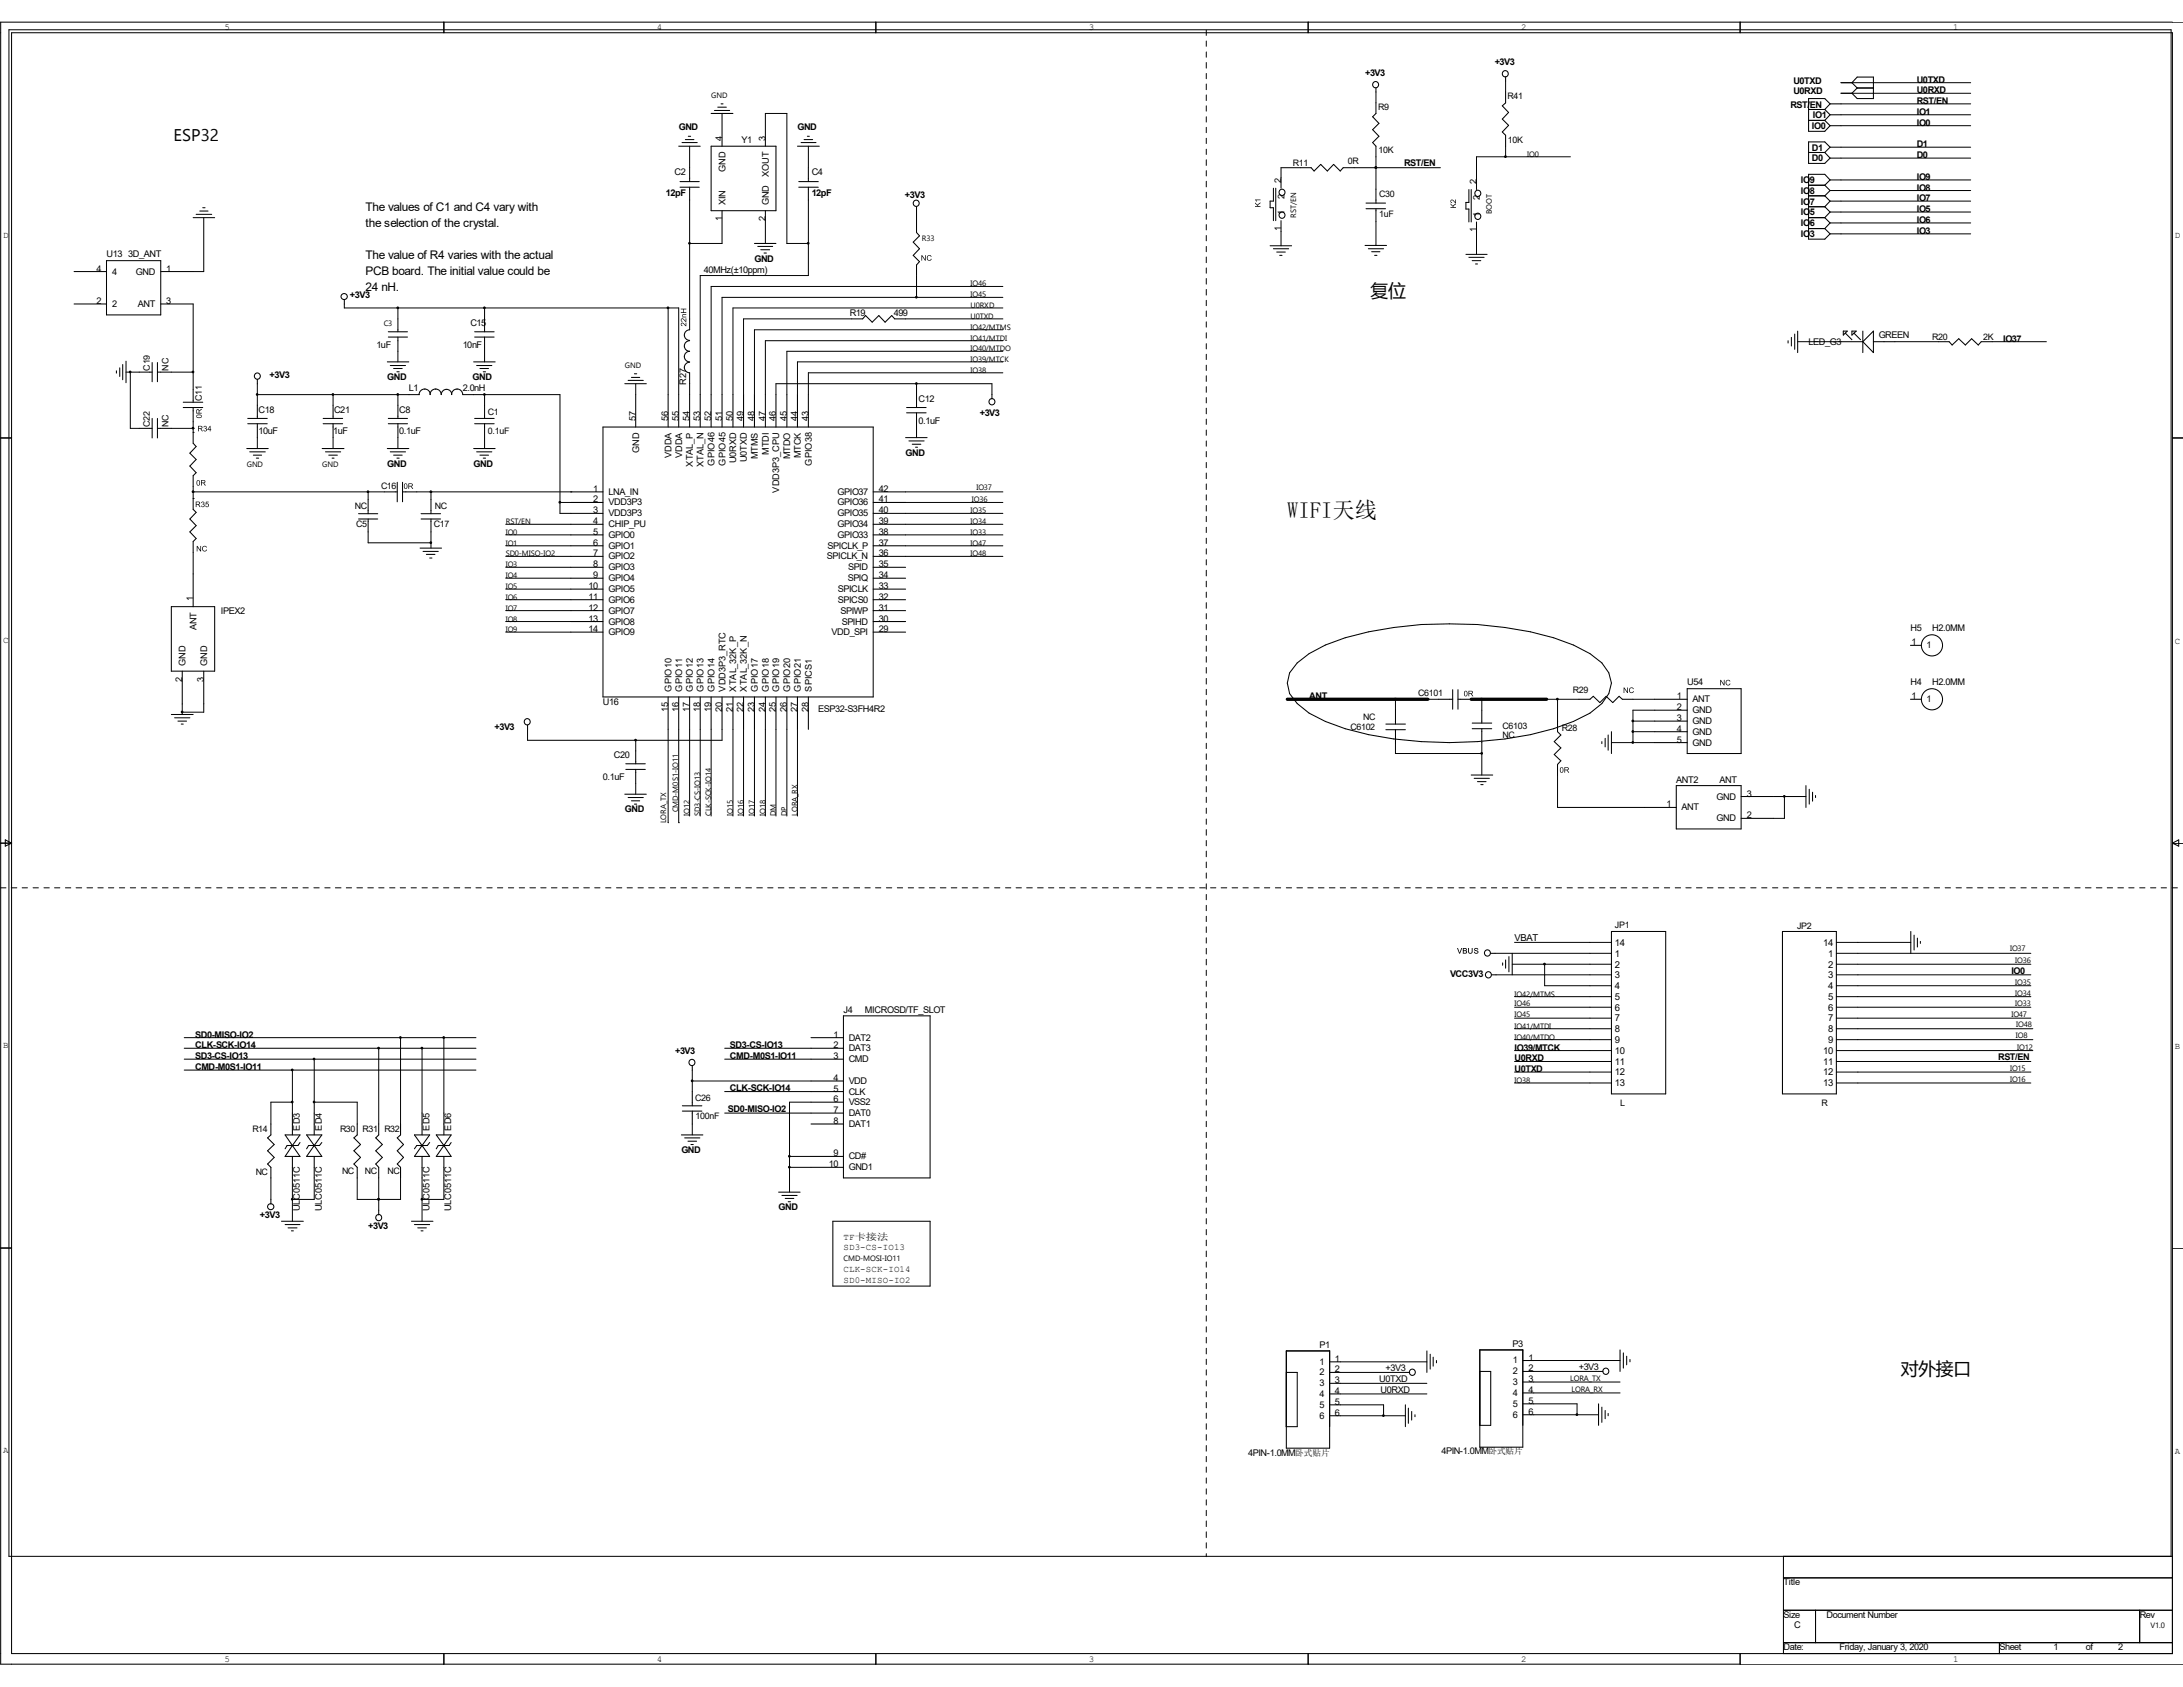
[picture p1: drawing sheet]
<svg xmlns="http://www.w3.org/2000/svg" width="279mm" height="216mm" viewBox="0 0 279 216" stroke-linecap="round" stroke-linejoin="round" font-family="sans-serif">
<defs><g id="words">
<text font-size="2.9" x="164.8" y="66.3">WIFI天线</text>
<g font-size="2.3">
<text x="175.4" y="38.1">复位</text>
<text x="243.3" y="175.9">对外接口</text>
</g>
<text font-size="2.2" x="22.2" y="18">ESP32</text>
<g font-size="1.5">
<text x="46.8" y="27">The values of C1 and C4 vary with</text>
<text x="46.8" y="29">the selection of the crystal.</text>
<text x="46.8" y="33.1">The value of R4 varies with the actual</text>
<text x="46.8" y="35.2">PCB board. The initial value could be</text>
<text x="46.8" y="37.2">24 nH.</text>
</g>
<g font-size="1.2">
<text x="28.7" y="3.9">5</text>
<text x="84.1" y="3.9">4</text>
<text x="139.4" y="3.9">3</text>
<text x="194.7" y="3.9">2</text>
<text x="250" y="3.9">1</text>
<text x="174.7" y="9.7">+3V3</text>
<text x="191.3" y="8.3">+3V3</text>
<text x="229.5" y="10.7">U0TXD</text>
<text x="245.3" y="10.6">U0TXD</text>
<text x="245.3" y="11.9">U0RXD</text>
<text x="86.9" y="16.6">GND</text>
<text x="92.4" y="18" transform="rotate(-90 92.4 18)">4</text>
<text x="98" y="18" transform="rotate(-90 98 18)">3</text>
<text x="102.1" y="16.6">GND</text>
<text x="229.2" y="13.8">RST/EN</text>
<text x="229.5" y="12.1">U0RXD</text>
<text x="231.9" y="16.5">IO0</text>
<text x="232" y="15.1">IO1</text>
<text x="245.3" y="13.3">RST/EN</text>
<text x="245.3" y="14.7">IO1</text>
<text x="245.3" y="16.1">IO0</text>
<text x="86.3" y="22.4">C2</text>
<text x="92.8" y="22" transform="rotate(-90 92.8 22)">GND</text>
<text x="94.9" y="18.2">Y1</text>
<text x="98.4" y="22.7" transform="rotate(-90 98.4 22.7)">XOUT</text>
<text x="103.9" y="22.4">C4</text>
<text x="164" y="23.4" transform="rotate(-90 164 23.4)">2</text>
<text x="179.7" y="21.2">RST/EN</text>
<text x="189" y="23.5" transform="rotate(-90 189 23.5)">2</text>
<text x="230.5" y="23.4">IO9</text>
<text x="231.9" y="19.3">D1</text>
<text x="231.9" y="20.7">D0</text>
<text x="245.3" y="20.2">D0</text>
<text x="245.3" y="18.8">D1</text>
<text x="245.3" y="23">IO9</text>
<text x="85.2" y="25.1">12pF</text>
<text x="92.4" y="28.3" transform="rotate(-90 92.4 28.3)">1</text>
<text x="92.8" y="26.3" transform="rotate(-90 92.8 26.3)">XIN</text>
<text x="98" y="28.3" transform="rotate(-90 98 28.3)">2</text>
<text x="98.4" y="26.3" transform="rotate(-90 98.4 26.3)">GND</text>
<text x="103.9" y="25.1">12pF</text>
<text x="115.8" y="25.4">+3V3</text>
<text x="164" y="29.6" transform="rotate(-90 164 29.6)">1</text>
<text x="164.4" y="27.6" transform="rotate(-90 164.4 27.6)">1</text>
<text x="164.4" y="25.4" transform="rotate(-90 164.4 25.4)">2</text>
<text x="189" y="29.7" transform="rotate(-90 189 29.7)">1</text>
<text x="189.4" y="27.7" transform="rotate(-90 189.4 27.7)">1</text>
<text x="189.4" y="25.6" transform="rotate(-90 189.4 25.6)">2</text>
<text x="230.5" y="24.8">IO8</text>
<text x="230.5" y="26.2">IO7</text>
<text x="230.5" y="27.6">IO5</text>
<text x="230.5" y="29">IO6</text>
<text x="245.3" y="24.4">IO8</text>
<text x="245.3" y="25.7">IO7</text>
<text x="245.3" y="27.1">IO5</text>
<text x="245.3" y="29.9">IO3</text>
<text x="245.3" y="28.5">IO6</text>
<text x=".4" y="30.4">D</text>
<text x="12.4" y="34.8">4</text>
<text x="13.6" y="32.9">U13 3D_ANT</text>
<text x="14.4" y="35.1">4</text>
<text x="17.4" y="35.1">GND</text>
<text x="21.3" y="34.8">1</text>
<text x="90.1" y="34.9">40MHz(±10ppm)</text>
<text x="96.6" y="33.5">GND</text>
<text x="230.5" y="30.3">IO3</text>
<text x="278.3" y="30.5">D</text>
<text x="12.4" y="38.9">2</text>
<text x="14.4" y="39.3">2</text>
<text x="17.7" y="39.3">ANT</text>
<text x="21.3" y="38.9">3</text>
<text x="44.8" y="38.1">+3V3</text>
<text x="60.2" y="41.8">C15</text>
<text x="108.8" y="40.4">R19</text>
<text x="114.4" y="40.4">499</text>
<text x="48.2" y="44.5">1uF</text>
<text x="59.2" y="44.5">10nF</text>
<text x="231.5" y="44.2">LED_G3</text>
<text x="240.5" y="43.3">GREEN</text>
<text x="256.4" y="43.7">IO37</text>
<text x="33.1" y="52.8">C18</text>
<text x="34.5" y="48.4">+3V3</text>
<text x="42.8" y="52.8">C21</text>
<text x="49.6" y="48.7">GND</text>
<text x="51.1" y="52.8">C8</text>
<text x="52.3" y="50.1">L1</text>
<text x="59.2" y="50.1">2.0nH</text>
<text x="60.5" y="48.7">GND</text>
<text x="81.4" y="53.9" transform="rotate(-90 81.4 53.9)">57</text>
<text x="85.5" y="53.9" transform="rotate(-90 85.5 53.9)">56</text>
<text x="86.9" y="53.9" transform="rotate(-90 86.9 53.9)">55</text>
<text x="87.8" y="49.2" transform="rotate(-90 87.8 49.2)">R27</text>
<text x="88.3" y="53.9" transform="rotate(-90 88.3 53.9)">54</text>
<text x="89.6" y="53.9" transform="rotate(-90 89.6 53.9)">53</text>
<text x="91" y="53.9" transform="rotate(-90 91 53.9)">52</text>
<text x="92.4" y="53.9" transform="rotate(-90 92.4 53.9)">51</text>
<text x="93.8" y="53.9" transform="rotate(-90 93.8 53.9)">50</text>
<text x="95.2" y="53.9" transform="rotate(-90 95.2 53.9)">49</text>
<text x="96.6" y="53.9" transform="rotate(-90 96.6 53.9)">48</text>
<text x="98" y="53.9" transform="rotate(-90 98 53.9)">47</text>
<text x="99.3" y="53.9" transform="rotate(-90 99.3 53.9)">46</text>
<text x="100.7" y="53.9" transform="rotate(-90 100.7 53.9)">45</text>
<text x="102.1" y="53.9" transform="rotate(-90 102.1 53.9)">44</text>
<text x="103.5" y="53.9" transform="rotate(-90 103.5 53.9)">43</text>
<text x="117.6" y="51.5">C12</text>
<text x="125.4" y="53.3">+3V3</text>
<text x="33.1" y="55.6">10uF</text>
<text x="42.6" y="55.6">1uF</text>
<text x="49.6" y="59.7">GND</text>
<text x="51.1" y="55.6">0.1uF</text>
<text x="60.6" y="59.7">GND</text>
<text x="81.8" y="58" transform="rotate(-90 81.8 58)">GND</text>
<text x="85.9" y="58.6" transform="rotate(-90 85.9 58.6)">VDDA</text>
<text x="87.3" y="58.6" transform="rotate(-90 87.3 58.6)">VDDA</text>
<text x="88.7" y="59.7" transform="rotate(-90 88.7 59.7)">XTAL_P</text>
<text x="90" y="59.8" transform="rotate(-90 90 59.8)">XTAL_N</text>
<text x="91.4" y="59.6" transform="rotate(-90 91.4 59.6)">GPIO46</text>
<text x="92.8" y="59.6" transform="rotate(-90 92.8 59.6)">GPIO45</text>
<text x="94.2" y="59.3" transform="rotate(-90 94.2 59.3)">U0RXD</text>
<text x="95.6" y="59.2" transform="rotate(-90 95.6 59.2)">U0TXD</text>
<text x="97" y="58.8" transform="rotate(-90 97 58.8)">MTMS</text>
<text x="98.4" y="58.2" transform="rotate(-90 98.4 58.2)">MTDI</text>
<text x="101.1" y="58.8" transform="rotate(-90 101.1 58.8)">MTDO</text>
<text x="102.5" y="58.7" transform="rotate(-90 102.5 58.7)">MTCK</text>
<text x="103.9" y="59.6" transform="rotate(-90 103.9 59.6)">GPIO38</text>
<text x="115.9" y="58.4">GND</text>
<text x="117.6" y="54.2">0.1uF</text>
<text x="75.9" y="62.9">1</text>
<text x="75.9" y="64.3">2</text>
<text x="75.9" y="65.7">3</text>
<text x="77.9" y="63.3">LNA_IN</text>
<text x="77.9" y="64.7">VDD3P3</text>
<text x="99.7" y="63" transform="rotate(-90 99.7 63)">VDD3P3_CPU</text>
<text x="107.2" y="64.7">GPIO36</text>
<text x="107.2" y="63.3">GPIO37</text>
<text x="112.5" y="65.7">40</text>
<text x="112.5" y="64.3">41</text>
<text x="112.5" y="62.9">42</text>
<text x="75.9" y="68.5">5</text>
<text x="75.9" y="69.8">6</text>
<text x="75.9" y="71.2">7</text>
<text x="75.9" y="67.1">4</text>
<text x="77.9" y="66.1">VDD3P3</text>
<text x="77.9" y="68.8">GPIO0</text>
<text x="77.9" y="70.2">GPIO1</text>
<text x="77.9" y="71.6">GPIO2</text>
<text x="77.9" y="67.5">CHIP_PU</text>
<text x="105.8" y="71.6">SPICLK_N</text>
<text x="105.9" y="70.2">SPICLK_P</text>
<text x="107.2" y="68.8">GPIO33</text>
<text x="107.2" y="67.5">GPIO34</text>
<text x="107.2" y="66.1">GPIO35</text>
<text x="112.5" y="71.2">36</text>
<text x="112.5" y="69.8">37</text>
<text x="112.5" y="68.5">38</text>
<text x="112.5" y="67.1">39</text>
<text x="24.7" y="76.9" transform="rotate(-90 24.7 76.9)">1</text>
<text x="75.3" y="75.4">10</text>
<text x="75.3" y="76.8">11</text>
<text x="75.9" y="72.6">8</text>
<text x="75.9" y="74">9</text>
<text x="77.9" y="73">GPIO3</text>
<text x="77.9" y="74.4">GPIO4</text>
<text x="77.9" y="75.8">GPIO5</text>
<text x="77.9" y="77.1">GPIO6</text>
<text x="107.2" y="77.1">SPICS0</text>
<text x="107.2" y="75.8">SPICLK</text>
<text x="108.5" y="74.4">SPIQ</text>
<text x="108.5" y="73">SPID</text>
<text x="112.5" y="76.8">32</text>
<text x="112.5" y="74">34</text>
<text x="112.5" y="72.6">35</text>
<text x="112.5" y="75.4">33</text>
<text x=".4" y="82.3">C</text>
<text x="25.1" y="80.7" transform="rotate(-90 25.1 80.7)">ANT</text>
<text x="28.3" y="78.6">IPEX2</text>
<text x="75.3" y="78.1">12</text>
<text x="75.3" y="79.5">13</text>
<text x="75.3" y="80.9">14</text>
<text x="77.9" y="78.5">GPIO7</text>
<text x="77.9" y="79.9">GPIO8</text>
<text x="77.9" y="81.3">GPIO9</text>
<text x="106.4" y="81.3">VDD_SPI</text>
<text x="107.6" y="78.5">SPIWP</text>
<text x="107.7" y="79.9">SPIHD</text>
<text x="112.5" y="80.9">29</text>
<text x="112.5" y="78.1">31</text>
<text x="112.5" y="79.5">30</text>
<text x="244.5" y="80.8">H5</text>
<text x="244.6" y="82.6">1</text>
<text x="246.6" y="83">1</text>
<text x="247.3" y="80.8">H2.0MM</text>
<text x="278.3" y="82.4">C</text>
<text x="23.3" y="87.3" transform="rotate(-90 23.3 87.3)">2</text>
<text x="23.7" y="85.2" transform="rotate(-90 23.7 85.2)">GND</text>
<text x="26.1" y="87.3" transform="rotate(-90 26.1 87.3)">3</text>
<text x="26.5" y="85.2" transform="rotate(-90 26.5 85.2)">GND</text>
<text x="85.9" y="88.5" transform="rotate(-90 85.9 88.5)">GPIO10</text>
<text x="87.3" y="88.5" transform="rotate(-90 87.3 88.5)">GPIO11</text>
<text x="88.7" y="88.5" transform="rotate(-90 88.7 88.5)">GPIO12</text>
<text x="90" y="88.5" transform="rotate(-90 90 88.5)">GPIO13</text>
<text x="91.4" y="88.5" transform="rotate(-90 91.4 88.5)">GPIO14</text>
<text x="92.8" y="88.5" transform="rotate(-90 92.8 88.5)">VDD3P3_RTC</text>
<text x="94.2" y="88.5" transform="rotate(-90 94.2 88.5)">XTAL_32K_P</text>
<text x="95.6" y="88.5" transform="rotate(-90 95.6 88.5)">XTAL_32K_N</text>
<text x="97" y="88.5" transform="rotate(-90 97 88.5)">GPIO17</text>
<text x="98.4" y="88.5" transform="rotate(-90 98.4 88.5)">GPIO18</text>
<text x="99.7" y="88.5" transform="rotate(-90 99.7 88.5)">GPIO19</text>
<text x="101.1" y="88.5" transform="rotate(-90 101.1 88.5)">GPIO20</text>
<text x="102.5" y="88.5" transform="rotate(-90 102.5 88.5)">GPIO21</text>
<text x="103.9" y="88.5" transform="rotate(-90 103.9 88.5)">SPICS1</text>
<text x="167.6" y="89.5">ANT</text>
<text x="214.6" y="89.5">1</text>
<text x="215.9" y="87.7">U54</text>
<text x="216.6" y="89.9">ANT</text>
<text x="244.5" y="87.7">H4</text>
<text x="244.6" y="89.5">1</text>
<text x="246.6" y="89.9">1</text>
<text x="247.3" y="87.7">H2.0MM</text>
<text x="63.3" y="93.4">+3V3</text>
<text x="77.2" y="90.2">U16</text>
<text x="85.5" y="91.1" transform="rotate(-90 85.5 91.1)">15</text>
<text x="86.9" y="91.1" transform="rotate(-90 86.9 91.1)">16</text>
<text x="88.3" y="91.1" transform="rotate(-90 88.3 91.1)">17</text>
<text x="89.6" y="91.1" transform="rotate(-90 89.6 91.1)">18</text>
<text x="91" y="91.1" transform="rotate(-90 91 91.1)">19</text>
<text x="92.4" y="91.1" transform="rotate(-90 92.4 91.1)">20</text>
<text x="93.8" y="91.1" transform="rotate(-90 93.8 91.1)">21</text>
<text x="95.2" y="91.1" transform="rotate(-90 95.2 91.1)">22</text>
<text x="96.6" y="91.1" transform="rotate(-90 96.6 91.1)">23</text>
<text x="98" y="91.1" transform="rotate(-90 98 91.1)">24</text>
<text x="99.3" y="91.1" transform="rotate(-90 99.3 91.1)">25</text>
<text x="100.7" y="91.1" transform="rotate(-90 100.7 91.1)">26</text>
<text x="102.1" y="91.1" transform="rotate(-90 102.1 91.1)">27</text>
<text x="103.5" y="91.1" transform="rotate(-90 103.5 91.1)">28</text>
<text x="104.7" y="91.1">ESP32-S3FH4R2</text>
<text x="214.6" y="90.9">2</text>
<text x="214.6" y="92.3">3</text>
<text x="214.6" y="93.6">4</text>
<text x="214.6" y="95">5</text>
<text x="216.6" y="91.3">GND</text>
<text x="216.6" y="92.7">GND</text>
<text x="216.6" y="94">GND</text>
<text x="216.6" y="95.4">GND</text>
<text x="77.2" y="99.9">0.1uF</text>
<text x="78.6" y="97.1">C20</text>
<text x="214.5" y="100.2">ANT2</text>
<text x="220.1" y="100.2">ANT</text>
<text x="223.6" y="101.9">3</text>
<text x="80" y="104">GND</text>
<text x="213.3" y="103.3">1</text>
<text x="215.2" y="103.7">ANT</text>
<text x="219.7" y="105.1">GND</text>
<text x="219.7" y="102.3">GND</text>
<text x="223.6" y="104.7">2</text>
<text x="185.6" y="125">VCC3V3</text>
<text x="193.8" y="120.5">VBAT</text>
<text x="206.7" y="122.4">1</text>
<text x="206.7" y="123.8">2</text>
<text x="206.7" y="125.2">3</text>
<text x="206.7" y="121">14</text>
<text x="233.3" y="121">14</text>
<text x="234" y="122.4">1</text>
<text x="234" y="123.8">2</text>
<text x="234" y="125.2">3</text>
<text x="257.4" y="124.6">IO0</text>
<text x="107.9" y="129.6">J4</text>
<text x="110.7" y="129.6">MICROSD/TF_SLOT</text>
<text x="206.7" y="126.6">4</text>
<text x="206.7" y="128">5</text>
<text x="206.7" y="129.3">6</text>
<text x="206.7" y="130.7">7</text>
<text x="234" y="126.6">4</text>
<text x="234" y="128">5</text>
<text x="234" y="129.3">6</text>
<text x="234" y="130.7">7</text>
<text x=".4" y="134.1">B</text>
<text x="25" y="135.6">SD3-CS-IO13</text>
<text x="25" y="132.8">SD0-MISO-IO2</text>
<text x="25" y="134.2">CLK-SCK-IO14</text>
<text x="25" y="136.9">CMD-M0S1-IO11</text>
<text x="86.4" y="134.8">+3V3</text>
<text x="93.4" y="134.2">SD3-CS-IO13</text>
<text x="93.4" y="135.6">CMD-M0S1-IO11</text>
<text x="106.7" y="134.2">2</text>
<text x="106.7" y="135.6">3</text>
<text x="106.7" y="132.8">1</text>
<text x="108.6" y="134.5">DAT3</text>
<text x="108.6" y="135.9">CMD</text>
<text x="108.6" y="133.2">DAT2</text>
<text x="193.8" y="135.8">U0RXD</text>
<text x="193.8" y="134.5">IO39/MTCK</text>
<text x="193.8" y="137.2">U0TXD</text>
<text x="206.7" y="132.1">8</text>
<text x="206.7" y="134.9">10</text>
<text x="206.7" y="133.5">9</text>
<text x="206.7" y="136.3">11</text>
<text x="206.7" y="137.6">12</text>
<text x="233.3" y="134.9">10</text>
<text x="233.3" y="136.3">11</text>
<text x="233.3" y="137.6">12</text>
<text x="234" y="132.1">8</text>
<text x="234" y="133.5">9</text>
<text x="255.7" y="135.7">RST/EN</text>
<text x="278.3" y="134.2">B</text>
<text x="93.2" y="142.3">SD0-MISO-IO2</text>
<text x="93.4" y="139.6">CLK-SCK-IO14</text>
<text x="106.7" y="138.3">4</text>
<text x="106.7" y="139.7">5</text>
<text x="106.7" y="141.1">6</text>
<text x="106.7" y="142.5">7</text>
<text x="106.7" y="143.8">8</text>
<text x="108.6" y="138.7">VDD</text>
<text x="108.6" y="140.1">CLK</text>
<text x="108.6" y="141.4">VSS2</text>
<text x="108.6" y="142.8">DAT0</text>
<text x="206.7" y="139">13</text>
<text x="233.3" y="139">13</text>
<text x="38.4" y="144.7" transform="rotate(-90 38.4 144.7)">ED3</text>
<text x="41.2" y="144.7" transform="rotate(-90 41.2 144.7)">ED4</text>
<text x="55" y="144.7" transform="rotate(-90 55 144.7)">ED5</text>
<text x="57.7" y="144.7" transform="rotate(-90 57.7 144.7)">ED6</text>
<text x="87.2" y="147.6">GND</text>
<text x="106.1" y="149.4">10</text>
<text x="106.7" y="148">9</text>
<text x="108.6" y="144.2">DAT1</text>
<text x="108.6" y="148.4">CD#</text>
<text x="108.6" y="149.8">GND1</text>
<text x="33.3" y="155.9">+3V3</text>
<text x="38.4" y="155" transform="rotate(-90 38.4 155)">ULC0511C</text>
<text x="41.2" y="155" transform="rotate(-90 41.2 155)">ULC0511C</text>
<text x="55" y="155" transform="rotate(-90 55 155)">ULC0511C</text>
<text x="57.7" y="155" transform="rotate(-90 57.7 155)">ULC0511C</text>
<text x="99.7" y="154.9">GND</text>
<text x="47.1" y="157.3">+3V3</text>
<text x="107.9" y="158.7">TF卡接法</text>
<text x="107.9" y="160">SD3-CS-IO13</text>
<text x="107.9" y="162.8">CLK-SCK-IO14</text>
<text x="107.9" y="164.2">SD0-MISO-IO2</text>
<text x="168.9" y="172.5">P1</text>
<text x="193.6" y="172.3">P3</text>
<text x="168.9" y="174.7">1</text>
<text x="168.9" y="176">2</text>
<text x="168.9" y="177.4">3</text>
<text x="168.9" y="178.8">4</text>
<text x="170.9" y="174.3">1</text>
<text x="170.9" y="175.6">2</text>
<text x="170.9" y="177">3</text>
<text x="170.9" y="178.4">4</text>
<text x="170.9" y="179.8">5</text>
<text x="176.5" y="176.9">U0TXD</text>
<text x="176.7" y="178.3">U0RXD</text>
<text x="177.3" y="175.5">+3V3</text>
<text x="193.6" y="174.5">1</text>
<text x="193.6" y="175.9">2</text>
<text x="193.6" y="177.2">3</text>
<text x="193.6" y="178.6">4</text>
<text x="195.6" y="174.1">1</text>
<text x="195.6" y="175.5">2</text>
<text x="195.6" y="176.9">3</text>
<text x="195.6" y="178.3">4</text>
<text x="195.6" y="179.7">5</text>
<text x="202.1" y="175.3">+3V3</text>
<text x=".4" y="185.9">A</text>
<text x="168.9" y="180.2">5</text>
<text x="168.9" y="181.6">6</text>
<text x="170.9" y="181.2">6</text>
<text x="193.6" y="180">5</text>
<text x="193.6" y="181.4">6</text>
<text x="195.6" y="181.1">6</text>
<text x="159.8" y="186.3">4PIN-1.0MM卧式贴片</text>
<text x="184.5" y="186.1">4PIN-1.0MM卧式贴片</text>
<text x="278.3" y="186.1">A</text>
<text x="228.3" y="202.9">Title</text>
<text x="228.3" y="207.1">Size</text>
<text x="229.6" y="208.4">C</text>
<text x="233.8" y="207.1">Document Number</text>
<text x="273.9" y="207.1">Rev</text>
<text x="28.7" y="212.6">5</text>
<text x="84.1" y="212.6">4</text>
<text x="139.4" y="212.6">3</text>
<text x="194.7" y="212.6">2</text>
<text x="228.3" y="211.2">Date:</text>
<text x="235.4" y="211.2">Friday, January 3, 2020</text>
<text x="250" y="212.6">1</text>
<text x="255.9" y="211.2">Sheet</text>
<text x="262.8" y="211.2">1</text>
<text x="267" y="211.2">of</text>
<text x="271.1" y="211.2">2</text>
</g>
<g font-size="1.1">
<text x="176.4" y="14.1">R9</text>
<text x="193" y="12.7">R41</text>
<text x="165.5" y="21.2">R11</text>
<text x="172.5" y="21">0R</text>
<text x="176.4" y="19.6">10K</text>
<text x="193" y="18.2">10K</text>
<text x="176.5" y="25.3">C30</text>
<text x="176.5" y="27.8">1uF</text>
<text x="19.2" y="47.5" transform="rotate(-90 19.2 47.5)">C19</text>
<text x="21.5" y="47.5" transform="rotate(-90 21.5 47.5)">NC</text>
<text x="247.3" y="43.5">R20</text>
<text x="253.8" y="43.5">2K</text>
<text x="25.8" y="51.4" transform="rotate(-90 25.8 51.4)">C11</text>
<text x="62.4" y="53.1">C1</text>
<text x="19.2" y="54.7" transform="rotate(-90 19.2 54.7)">C22</text>
<text x="21.5" y="54.7" transform="rotate(-90 21.5 54.7)">NC</text>
<text x="62.4" y="55.5">0.1uF</text>
<text x="45.4" y="65.1">NC</text>
<text x="48.8" y="62.6">C16</text>
<text x="55.7" y="65.1">NC</text>
<text x="45.6" y="67.5">C5</text>
<text x="55.5" y="67.5">C17</text>
<text x="181.5" y="89.1">C6101</text>
<text x="201.3" y="88.7">R29</text>
<text x="172.8" y="93.4">C6102</text>
<text x="174.5" y="92.2">NC</text>
<text x="192.3" y="93.3">C6103</text>
<text x="192.3" y="94.5">NC</text>
<text x="199.9" y="93.5">R28</text>
<text x="206.7" y="118.7">JP1</text>
<text x="230" y="118.8">JP2</text>
<text x="89" y="140.9">C26</text>
<text x="89" y="143.2">100nF</text>
<text x="207.3" y="141.5">L</text>
<text x="233.1" y="141.5">R</text>
<text x="32.3" y="144.9">R14</text>
<text x="43.5" y="144.9">R30</text>
<text x="46.4" y="144.9">R31</text>
<text x="49.2" y="144.9">R32</text>
<text x="32.7" y="150.4">NC</text>
<text x="43.8" y="150.3">NC</text>
<text x="46.7" y="150.3">NC</text>
<text x="49.6" y="150.3">NC</text>
</g>
<g font-size="1">
<text x="91" y="12.5">GND</text>
<text x="195.5" y="20.1">IO0</text>
<text x="165.9" y="27.9" transform="rotate(-90 165.9 27.9)">RST/EN</text>
<text x="190.9" y="27.4" transform="rotate(-90 190.9 27.4)">BOOT</text>
<text x="118" y="30.9">R33</text>
<text x="49.1" y="41.8">C3</text>
<text x="124.2" y="36.7">IO46</text>
<text x="124.2" y="38.1">IO45</text>
<text x="124.2" y="39.4">U0RXD</text>
<text x="124.2" y="40.8">U0TXD</text>
<text x="80" y="47">GND</text>
<text x="124.2" y="43.6">IO41/MTDI</text>
<text x="124.2" y="45">IO40/MTDO</text>
<text x="124.2" y="46.3">IO39/MTCK</text>
<text x="124.2" y="47.7">IO38</text>
<text x="124.2" y="42.2">IO42/MTMS</text>
<text x="31.6" y="59.7">GND</text>
<text x="41.2" y="59.7">GND</text>
<text x="124.2" y="65.7">IO35</text>
<text x="124.4" y="64.2">IO36</text>
<text x="125" y="62.7">IO37</text>
<text x="64.7" y="67.1">RST/EN</text>
<text x="64.7" y="71.2">SD0-MISO-IO2</text>
<text x="64.7" y="69.8">IO1</text>
<text x="64.7" y="68.5">IO0</text>
<text x="124.2" y="69.8">IO47</text>
<text x="124.2" y="67.1">IO34</text>
<text x="124.2" y="68.5">IO33</text>
<text x="124.2" y="71.2">IO48</text>
<text x="64.7" y="76.8">IO6</text>
<text x="64.7" y="75.4">IO5</text>
<text x="64.7" y="74">IO4</text>
<text x="64.7" y="72.6">IO3</text>
<text x="64.7" y="80.9">IO9</text>
<text x="64.7" y="79.5">IO8</text>
<text x="64.7" y="78.1">IO7</text>
<text x="85.3" y="105.4" transform="rotate(-90 85.3 105.4)">LORA_TX</text>
<text x="86.8" y="104" transform="rotate(-90 86.8 104)">CMD-M0S1-IO11</text>
<text x="88.3" y="104.4" transform="rotate(-90 88.3 104.4)">IO12</text>
<text x="89.6" y="104.4" transform="rotate(-90 89.6 104.4)">SD3-CS-IO13</text>
<text x="91" y="104.4" transform="rotate(-90 91 104.4)">CLK-SCK-IO14</text>
<text x="93.8" y="104.4" transform="rotate(-90 93.8 104.4)">IO15</text>
<text x="95.2" y="104.4" transform="rotate(-90 95.2 104.4)">IO16</text>
<text x="96.6" y="104.4" transform="rotate(-90 96.6 104.4)">IO17</text>
<text x="98" y="104.4" transform="rotate(-90 98 104.4)">IO18</text>
<text x="99.3" y="104.4" transform="rotate(-90 99.3 104.4)">DM</text>
<text x="100.7" y="104.4" transform="rotate(-90 100.7 104.4)">DP</text>
<text x="102.1" y="104.4" transform="rotate(-90 102.1 104.4)">LORA_RX</text>
<text x="257.3" y="121.7">IO37</text>
<text x="257.9" y="123.2">IO36</text>
<text x="193.8" y="128.8">IO46</text>
<text x="193.8" y="130.1">IO45</text>
<text x="193.8" y="131.7">IO41/MTDI</text>
<text x="193.8" y="127.6">IO42/MTMS</text>
<text x="257.4" y="130.1">IO47</text>
<text x="257.9" y="128.8">IO33</text>
<text x="257.9" y="127.4">IO34</text>
<text x="257.9" y="126">IO35</text>
<text x="258.1" y="131.4">IO48</text>
<text x="193.8" y="133.1">IO40/MTDO</text>
<text x="257.3" y="137.1">IO15</text>
<text x="258" y="132.8">IO8</text>
<text x="258.2" y="134.3">IO12</text>
<text x="193.8" y="138.6">IO38</text>
<text x="257.3" y="138.5">IO16</text>
<text x="107.9" y="161.4">CMD-MOSI-IO11</text>
<text x="201" y="176.7">LORA_TX</text>
<text x="201.1" y="178.1">LORA_RX</text>
<text x="275.3" y="208.4">V1.0</text>
</g>
</g></defs>
<g fill="none" stroke="#000" stroke-width=".13">
<path d="M1.5 4.2h276.5v207.4h-276.5zM56.8 2.8v1.4M86.9 18.7h2.7M87.3 18.2h1.9M87.7 17.9h1.1M88.1 17.4h.3M88.3 18.7v4.5M91 18.7h8.3v8.3h-8.3zM91 14.5h2.8M91.4 14.1h2M91.9 13.7h1.1M92.3 13.3h.2"/>
<path d="M92.4 14.5h.1M92.4 14.5v4.2M98 18.7v-4.2h2.7v16.7h2.8M102.1 18.7h2.8M102.5 18.2h1.9M102.9 17.9h1.1M103.3 17.4h.3M103.5 18.7v4.5M112.1 2.8v1.4M154.4 3.9v.6M154.4 5.2v.7M154.4 6.6v.7"/>
<path d="M154.4 8v.7M154.4 9.4v.7M154.4 10.8v.7M154.4 12.1v.8M154.4 13.5v.7M154.4 14.9v.7M154.4 16.3v.7M154.4 17.7v.7M154.4 19.1v.7M167.4 2.8v1.4M176.1 11.2v3.3l-.4 .4 .8 .9-.8 .8 .8 .8-.8 .8 .4 .5v7.3M192.7 9.8v3.4l-.4 .3 .8 .9-.8 .8 .8 .8-.8 .9 .4 .4v2.8"/>
<path d="M222.7 2.8v1.4M231.5 19.5h2.1M231.5 15.4h2.1M231.5 14h2.1M233.6 19.5l.6 .7M233.6 15.4l.6 .7M233.6 14l.6 .7M234.2 13.3l-.6-.7h-2.1v4.2h2.1l.6-.7M234.2 18.8l-.6-.6h-2.1v2.7h2.1l.6-.7M234.2 18.8h18M234.2 18.8l-.6 .7M234.2 16.1h18"/>
<path d="M234.2 14.7h18M234.2 14.7l-.6 .7M234.2 13.3h18M234.2 13.3l-.6 .7M235.6 10.6h16.6M235.6 11.9h16.6M237.7 9.9h2.1v2.7h-2.1l-.7-.7 .7-.6-.7-.7zM237.7 11.3h2.1M279.4 2.8h-279.3v210.2h279.3M9.5 38.9h4.1M9.5 34.8h4.1M13.6 33.4h7v6.9h-7z"/>
<path d="M20.6 38.9h4.1v12.6M24.7 27.9h2.8M25.1 27.4h2M25.6 27h1M26 26.6h.2M26.1 27.9v6.9h-5.5M44.1 38.4v1h42.8v15.3M50.9 39.4v3.1M62 39.4v3.1M85.5 39.4v15.3M87 23.2h2.5M87 24h2.5"/>
<path d="M88.3 24v18.2a.68 .68 0 0 0-.7 .7 .68 .68 0 0 0 .7 .7M92.4 27v4.2h-4.1M96.6 31.2h2.7M97 31.5h1.9M97.4 32h1.1M97.8 32.4h.3M98 31.2h.1M98 27v4.2M102.2 23.2h2.5M102.2 24h2.5M103.5 24v11.3h-13.9v19.4M117.3 26.5v3.3l.4 .4-.8 .8 .8 .8-.8 .9 .8 .8-.4 .4v4.2"/>
<path d="M128.4 36.7h-37.4v18M128.4 39.4h-34.6v15.3M128.4 38.1h-36v16.6M154.4 20.4v.8M154.4 21.8v.7M154.4 23.2v.7M154.4 24.6v.7M154.4 26v.7M154.4 27.4v.7M154.4 28.7v.7M154.4 30.1v.7M154.4 31.5v.7"/>
<path d="M154.4 32.9v.7M154.4 34.3v.7M154.4 35.6v.8M154.4 37v.8M154.4 38.4v.7M154.4 39.8v.7M162.6 31.5h2.7M163 24.1v1.6h-.4v.9h.4v1.6M163 31.8h1.9M163.3 24.1v4.1M163.4 32.3h1.1M163.8 32.7h.3"/>
<path d="M164 28.2v3.3M174.7 31.4h2.8M174.8 26h2.5M174.8 26.7h2.5M175.1 31.8h2M175.6 32.2h1M175.9 32.7h.3M176.1 21.5h.1M176.1 26.7v4.7M184.4 21.5h-12.5l-.4 .4-.8-.9-.8 .9-.9-.9-.8 .9-.4-.4h-3.8v2.6M187.6 32.6h2.7M188 24.3v1.6h-.4v.9h.4v1.6"/>
<path d="M188 32.9h1.9M188.3 24.3v4.1M188.4 33.4h1.1M188.8 33.8h.3M189 28.4v4.2M201 20.1h-12v4.2M231.5 27.9h2.1M231.5 25.1h2.1M231.5 23.7h2.1M231.5 26.5h2.1M231.5 29.3h2.1M233.6 23.7l.6 .7"/>
<path d="M233.6 25.1l.6 .6M233.6 26.5l.6 .6M233.6 27.9l.6 .6M233.6 29.3l.6 .6M234.2 25.7h18M234.2 24.4h18M234.2 24.4l-.6 .7M234.2 23l-.6-.7h-2.1v8.3h2.1l.6-.7M234.2 25.7l-.6 .8M234.2 27.1h18M234.2 27.1l-.6 .8M234.2 28.5h18"/>
<path d="M234.2 28.5l-.6 .8M234.2 29.9h18M234.2 20.2h18M234.2 23h18M234.2 23l-.6 .7M.1 56h1.4M14.9 47.5v.3M15.3 47.1v1.1M15.7 46.7v1.9M16.1 47.6h3.4M16.1 46.2v2.8M16.7 47.6v7.2h2.8"/>
<path d="M19.5 46.4v2.5M19.5 53.6v2.4M20.2 47.6h4.5M20.2 46.4v2.5M20.2 53.6v2.4M20.2 54.8h4.5M23.5 52.2h2.5M23.5 51.5h2.5M24.7 54.8h.1M24.7 55.3h.1M24.7 52.2v4.5l.4 .4-.8 .9 .8 .8-.8 .8 .8 .9-.4 .4v4.3l.4 .4-.8 .8 .8 .9-.8 .8 .8 .8-.4 .4v8.3M31.6 57.4h2.7"/>
<path d="M31.7 54.2h2.5M31.7 53.6h2.5M32 57.8h2M32.4 58.3h1.1M32.8 58.6h.3M32.9 50.5h20.8M32.9 48.6v5M32.9 54.2v3.2M41.2 57.4h2.8M41.4 54.2h2.5M41.4 53.6h2.5M41.7 57.8h1.9"/>
<path d="M42.1 58.3h1.1M42.5 58.6h.3M42.6 50.5v3.1M42.6 54.2v3.2M49.6 46.3h2.7M49.6 57.4h2.7M49.7 54.2h2.5M49.7 53.6h2.5M49.7 43.1h2.5M49.7 42.5h2.5M50 46.8h1.9M50 57.8h1.9"/>
<path d="M50.4 47.2h1.1M50.4 58.3h1.1M50.8 47.6h.3M50.8 58.6h.3M50.9 43.1v3.2M50.9 50.5v3.1M50.9 54.2v3.2M54.4 49.8a.72 .72 0 0 1 .7 .7M54.4 49.8a.63 .63 0 0 0-.8 .7M55.8 49.8a.72 .72 0 0 1 .7 .7 .68 .68 0 0 1 .6-.7 .68 .68 0 0 1 .7 .7M55.8 49.8a.63 .63 0 0 0-.8 .7M58.5 49.8a.61 .61 0 0 0-.7 .7"/>
<path d="M58.5 49.8a.72 .72 0 0 1 .7 .7h12.5v15.2h5.5M60.6 46.3h2.8M60.6 57.4h2.8M60.7 54.2h2.5M60.7 53.6h2.5M60.7 43.1h2.5M60.7 42.5h2.5M61 46.8h1.9M61 57.8h1.9M61.4 47.2h1.1M61.4 58.3h1.1M61.8 47.6h.3"/>
<path d="M61.8 58.6h.3M62 43.1v3.2M62 50.5v3.1M62 54.2v3.2M77.2 54.7h34.6v34.5h-34.6zM80 49.1h2.7M80.4 48.7h1.9M80.8 48.3h1.1M81.2 47.8h.3M81.4 49.1v5.6M88.3 43.6a.68 .68 0 0 0-.7 .7 .68 .68 0 0 0 .7 .7 .68 .68 0 0 0-.7 .6 .68 .68 0 0 0 .7 .7M88.3 46.4a.68 .68 0 0 0-.7 .6 .68 .68 0 0 0 .7 .7v7"/>
<path d="M115.9 56h2.8M116 52.8h2.5M116 52.2h2.5M116.3 56.4h2M116.8 56.9h1.1M117.2 57.2h.2M117.3 49.1v3.1M117.3 52.8v3.2M127 51.1v-2h-27.7v5.6M128.4 47.7h-24.9v7M128.4 40.8h-13.9l-.4-.4-.8 .8-.8-.8-.9 .8-.8-.8-.4 .4h-15.2v13.9M128.4 42.2h-31.8v12.5"/>
<path d="M128.4 43.6h-30.4v11.1M128.4 45h-27.7v9.7M128.4 46.3h-26.3v8.4M154.4 41.2v.7M154.4 42.6v.7M154.4 44v.7M154.4 45.3v.7M154.4 46.7v.7M154.4 48.1v.7M154.4 49.5v.7M154.4 50.9v.7M154.4 52.2v.8"/>
<path d="M154.4 53.6v.7M154.4 55v.7M154.4 56.4v.7M154.4 57.8v.7M154.4 59.2v.7M228.9 43.6v.3M229.3 43.2v1.1M229.7 42.8v1.9M230.1 43.7h8.3M230.1 42.4v2.7M235.9 42.4h.5l-.5 .5zM236.2 42.6l.8 .9"/>
<path d="M237 42.4h.6l-.6 .5zM237.3 42.6l.8 .9M238.4 43.7l1.4-1.3v2.7zM238.4 42.4v2.7M239.8 43.7h9.7l.4 .5 .8-.9 .8 .9 .8-.9 .9 .9 .4-.5h8.3M278 56h1.4M21.9 77.6h5.6v8.3h-5.6zM24.7 62.9h.1M24.7 63.8h.1M24.7 62.9h26.1M45.9 65.7h2.4M45.9 66.4h2.4"/>
<path d="M47.1 62.9v2.8M47.1 66.4v3.1h8.1M50.8 61.7v2.5M51.5 62.9h25.7M51.5 61.7v2.5M53.8 70.1h2.7M53.9 65.7h2.5M53.9 66.4h2.5M54.1 70.6h2M54.6 71h1.1M55 71.4h.3M55.2 62.9h.1"/>
<path d="M55.2 62.9v2.8M55.2 66.4v3.7M64.7 68.5h12.5M64.7 69.8h12.5M64.7 71.2h12.5M64.7 72.6h12.5M64.7 74h12.5M64.7 75.4h12.5M64.7 76.8h12.5M64.7 78.1h12.5M64.7 67.1h12.5M64.7 79.5h12.5"/>
<path d="M71.7 64.3h5.5M73.1 62.9h.1M111.8 62.9h16.6M111.8 64.3h16.6M111.8 65.7h16.6M111.8 68.5h16.6M111.8 69.8h16.6M111.8 71.2h16.6M111.8 72.6h4.1M111.8 74h4.1M111.8 75.4h4.1M111.8 76.8h4.1"/>
<path d="M111.8 78.1h4.1M111.8 67.1h16.6M111.8 79.5h4.1M154.4 60.5v.8M154.4 61.9v.8M154.4 63.3v.7M154.4 64.7v.7M154.4 66.1v.7M154.4 67.5v.7M154.4 68.9v.7M154.4 70.2v.7M154.4 71.6v.7"/>
<path d="M154.4 73v.7M154.4 74.4v.7M154.4 75.8v.7M154.4 77.1v.8M154.4 78.5v.7M154.4 79.9v.7M21.9 91.4h2.8M22.4 91.9h1.9M22.8 92.3h1.1M23.2 92.7h.3M23.3 85.9v5.5M26.1 85.9v5.2h-2.8"/>
<path d="M64.7 80.9h12.5M80.1 98.5h2.5M80.1 97.7h2.5M81.4 94.7v3M81.4 98.5v3.1M85.5 89.2l.1 16.1M86.9 89.2v16.1h.1M88.3 89.2v15.2M89.6 89.2v15.2M91 89.2v15.2M92.4 89.2v5.5h-24.9v-1.9M93.8 89.2v15.2"/>
<path d="M95.2 89.2v15.2M96.6 89.2v15.2M98 89.2v15.2M99.3 89.2v15.2M100.7 89.2v15.2M102.1 89.2v15.2M103.5 89.2v4.1M111.8 80.9h4.1M154.4 81.3v.7M154.4 82.7v.7M154.4 84v.8M154.4 85.4v.7"/>
<path d="M154.4 86.8v.7M154.4 88.2v.7M154.4 89.6v.7M154.4 91v.7M154.4 92.4v.6M154.4 93.8v.6M154.4 95.1v.7M154.4 96.5v.7M154.4 97.9v.7M154.4 99.3v.6M164.8 89.5h21.1M166 84.8l1.6-1.1a27.6 27.6 0 0 1 10.8-3.4 49.7 49.7 0 0 1 20.4 1.3l2.6 .9 2.1 1.2 1.5 1.1a3.4 3.4 0 0 1 0 5.2l-1.5 1.3a29.2 29.2 0 0 1-10.9 3.3 51.7 51.7 0 0 1-20.4-1.3l-2.6-1-2-1-1.6-1.3-.9-1.2-.3-1.4 .3-1.3z"/>
<path d="M177.4 92.7h2.5M177.4 93.4h2.5M178.6 89.5v3.2M178.6 93.4v3h11.1M185.9 88.3v2.5M186.6 89.5h16.9l.4-.4 .9 .8 .8-.8 .8 .8 .8-.8 .4 .4h8.3M186.6 88.3v2.5M188.3 99.2h2.8M188.4 93.3h2.5M188.4 92.5h2.5M188.7 99.6h1.9M189.7 89.5v3"/>
<path d="M189.7 93.3v5.9M199.3 89.5v4.1l.5 .5-.9 .8 .9 .8-.9 .9 .9 .8-.5 .4v5.5h15.2M205 94.9v.3M205.4 94.5v1.1M205.8 94.1v1.9M206.2 93.6v2.8M206.2 95h9.7M209 92.3h6.9M209 93.6h6.9M215.9 88.1h6.9v8.3h-6.9zM215.9 90.9h-6.9v4.1M244.5 89.5h1.4"/>
<path d="M244.5 82.6h1.4M.1 107.9h1.4M.1 113.6h.7M.7 107.5l.8 .4-.8 .4zM1.4 113.6h.8M2.8 113.6h.7M4.2 113.6h.7M5.6 113.6h.7M7 113.6h.7M8.4 113.6h.7M9.7 113.6h.8M11.1 113.6h.8"/>
<path d="M12.5 113.6h.7M13.9 113.6h.7M15.3 113.6h.7M16.7 113.6h.7M18.1 113.6h.7M19.4 113.6h.7M20.8 113.6h.7M22.2 113.6h.7M23.6 113.6h.7M25 113.6h.7M26.3 113.6h.7M27.7 113.6h.7"/>
<path d="M29.1 113.6h.7M30.5 113.6h.7M31.9 113.6h.7M33.2 113.6h.8M34.6 113.6h.7M36 113.6h.7M37.4 113.6h.7M38.8 113.6h.7M40.2 113.6h.7M41.6 113.6h.6M42.9 113.6h.7M44.3 113.6h.7"/>
<path d="M45.7 113.6h.7M47.1 113.6h.7M48.5 113.6h.6M49.9 113.6h.6M51.2 113.6h.7M52.6 113.6h.7M54 113.6h.7M55.4 113.6h.7M56.8 113.6h.6M58.1 113.6h.7M59.5 113.6h.7M60.9 113.6h.7"/>
<path d="M62.3 113.6h.7M63.7 113.6h.6M65.1 113.6h.6M66.5 113.6h.6M67.8 113.6h.7M69.2 113.6h.7M70.6 113.6h.7M72 113.6h.7M73.4 113.6h.6M74.7 113.6h.7M76.1 113.6h.7M77.5 113.6h.7"/>
<path d="M78.9 113.6h.7M80 101.6h2.7M80.3 113.6h.6M80.4 102.1h1.9M80.8 102.5h1.1M81.2 102.9h.3M81.7 113.6h.6M83 113.6h.7M84.4 113.6h.7M85.8 113.6h.7M87.2 113.6h.7M88.6 113.6h.6"/>
<path d="M90 113.6h.6M91.4 113.6h.6M92.7 113.6h.7M94.1 113.6h.7M95.5 113.6h.7M96.9 113.6h.7M98.3 113.6h.6M99.6 113.6h.7M101 113.6h.7M102.4 113.6h.7M103.8 113.6h.7M105.2 113.6h.6"/>
<path d="M106.6 113.6h.6M107.9 113.6h.7M109.3 113.6h.7M110.7 113.6h.7M112.1 113.6h.6M113.5 113.6h.6M114.9 113.6h.6M116.2 113.6h.7M117.6 113.6h.7M119 113.6h.7M120.4 113.6h.7M121.8 113.6h.7"/>
<path d="M123.1 113.6h.7M124.5 113.6h.7M125.9 113.6h.7M127.3 113.6h.7M128.7 113.6h.7M130 113.6h.7M131.4 113.6h.7M132.8 113.6h.7M134.2 113.6h.7M135.6 113.6h.7M136.9 113.6h.7M138.3 113.6h.7"/>
<path d="M139.7 113.6h.7M141.1 113.6h.7M142.5 113.6h.7M143.8 113.6h.8M145.2 113.6h.8M146.6 113.6h.7M148 113.6h.7M149.4 113.6h.7M150.8 113.6h.7M152.2 113.6h.7M153.5 113.6h.8M154.4 100.7v.6"/>
<path d="M154.4 102v.7M154.4 103.4v.7M154.4 104.8v.7M154.4 106.2v.7M154.4 107.6v.6M154.4 108.9v.7M154.4 110.3v.7M154.4 111.7v.7M154.4 113.1v.7M154.4 114.5v.6M154.4 115.9v.6M154.4 117.3v.6"/>
<path d="M154.4 118.6v.7M154.9 113.6h.7M156.3 113.6h.7M157.7 113.6h.7M159.1 113.6h.7M160.5 113.6h.7M161.8 113.6h.7M163.2 113.6h.7M164.6 113.6h.7M166 113.6h.7M167.4 113.6h.7M168.7 113.6h.8"/>
<path d="M170.1 113.6h.8M171.5 113.6h.7M172.9 113.6h.7M174.3 113.6h.7M175.7 113.6h.7M177.1 113.6h.7M178.4 113.6h.7M179.8 113.6h.7M181.2 113.6h.7M182.6 113.6h.7M184 113.6h.7M185.3 113.6h.8"/>
<path d="M186.7 113.6h.7M188.1 113.6h.7M189.1 100h1.1M189.5 113.6h.7M189.5 100.4h.3M190.9 113.6h.7M192.3 113.6h.7M193.6 113.6h.8M195 113.6h.7M196.4 113.6h.7M197.8 113.6h.7M199.2 113.6h.7"/>
<path d="M200.6 113.6h.7M202 113.6h.6M203.3 113.6h.7M204.7 113.6h.7M206.1 113.6h.7M206.2 119.2h7v20.8h-7zM207.5 113.6h.7M208.9 113.6h.6M210.2 113.6h.7M211.6 113.6h.7M213 113.6h.7M214.4 113.6h.7"/>
<path d="M214.5 100.5h8.3v5.6h-8.3zM215.8 113.6h.7M217.1 113.6h.7M218.5 113.6h.7M219.9 113.6h.7M221.3 113.6h.7M222.7 113.6h.7M222.8 101.9h8.3M224.1 113.6h.6M225.5 113.6h.6M226.9 113.6h.6M228.1 119.2h6.9v20.8h-6.9z"/>
<path d="M228.2 113.6h.7M228.4 101.9v2.8h-5.6M229.6 113.6h.7M231 113.6h.7M231.1 100.5v2.8M231.6 101v1.9M232 101.4v1.1M232.4 101.8v.3M232.4 113.6h.6M233.8 113.6h.6M235.1 113.6h.7M236.5 113.6h.7"/>
<path d="M237.9 113.6h.7M239.3 113.6h.7M240.7 113.6h.6M242 113.6h.7M243.4 113.6h.7M244.6 119.2v2.8M244.8 113.6h.7M245 119.7v1.9M246.2 113.6h.7M247.6 113.6h.6M249 113.6h.6M250.4 113.6h.6"/>
<path d="M251.7 113.6h.7M253.1 113.6h.7M254.5 113.6h.7M255.9 113.6h.7M257.3 113.6h.6M258.7 113.6h.6M260 113.6h.7M261.4 113.6h.7M262.8 113.6h.7M264.2 113.6h.7M265.6 113.6h.6M266.9 113.6h.7"/>
<path d="M268.3 113.6h.7M269.7 113.6h.7M271.1 113.6h.7M272.5 113.6h.6M273.9 113.6h.6M275.3 113.6h.6M276.6 113.6h.7M278 113.6h.7M278 107.9h1.4M278 107.9l.8-.4v.8zM23.6 134.2h37.3M23.6 135.6h37.3"/>
<path d="M23.6 132.8h37.3M23.6 136.9h37.3M37.4 136.9v8.3M40.2 135.6v9.6M48.5 134.2v11l-.4 .4 .8 .9-.8 .8 .8 .8-.8 .9 .4 .4v6.1M51.3 132.8v12.4l-.5 .4 .8 .9-.8 .8 .8 .8-.8 .9 .5 .4v4.1h-5.6v-4.1l-.4-.4 .8-.9-.8-.8 .8-.8-.8-.9 .4-.4v-4.1h-5.5M54 134.2v11M56.8 132.8v12.4M88.6 138.3h19.3M88.6 136.4v5.1M92.8 134.2h15.1M92.8 135.6h15.1"/>
<path d="M92.8 139.7h15.1M103.8 132.8h4.1M107.9 130h11.1v20.7h-11.1zM154.4 120v.7M154.4 121.4v.7M154.4 122.8v.7M154.4 124.2v.6M154.4 125.6v.6M154.4 126.9v.7M154.4 128.3v.7M154.4 129.7v.7M154.4 131.1v.7"/>
<path d="M154.4 132.5v.6M154.4 133.8v.7M154.4 135.2v.7M154.4 136.6v.7M154.4 138v.7M154.4 139.4v.6M190.8 122h15.4M190.9 124.8h15.3M192.3 123.2v.3M192.7 122.9v1M193.1 122.4v2M193.5 123.4h12.7"/>
<path d="M193.5 122v2.8M193.8 127.6h12.4M193.8 128.9h12.4M193.8 130.3h12.4M193.8 131.7h12.4M193.8 134.5h12.4M193.8 133.1h12.4M193.8 135.8h12.4M193.8 137.2h12.4M193.8 138.6h12.4M193.8 120.6h12.4M197.7 123.4v2.8h8.5"/>
<path d="M235 122h24.9M235 123.4h24.9M235 124.8h24.9M235 126.2h24.9M235 127.6h24.9M235 128.9h24.9M235 130.3h24.9M235 131.7h25.2M235 134.5h25.2M235 133.1h25.2M235 135.8h24.9M235 137.2h24.9"/>
<path d="M235 138.6h24.9M235 120.6h9.6M245.4 120.1v1.1M245.8 120.5v.2M.1 159.7h1.4M36 156.3h2.8M36.5 145.2h1.9l-1 1.4zM36.5 156.7h1.9M36.9 157.1h1.1M37.3 157.5h.2M37.4 146.6h.1M37.4 146.6l1 1.4h-1.9z"/>
<path d="M37.4 141.1h-2.7v4.1l-.5 .4 .9 .9-.9 .8 .9 .8-.9 .9 .5 .4v4.7M37.4 148v8.3M38.4 146.2l-.3 .4h-1.4l-.2 .4M39.2 145.2h2l-1 1.4zM40.2 146.6h.1M40.2 148v5.5h-2.8M40.2 146.6l1 1.4h-2zM41.2 146.2l-.3 .4h-1.4l-.3 .4M48.5 153.5h.1M52.7 156.3h2.7M53 145.2h2l-1 1.4zM53 156.7h2"/>
<path d="M53.5 157.1h1.1M53.9 157.5h.2M54 146.6h.1M54 146.6l1 1.4h-2zM54 148v8.3M55 146.2l-.3 .4h-1.4l-.3 .4M55.8 145.2h1.9l-.9 1.4zM56.8 146.6h.1M56.8 148v5.5h-2.8M56.8 146.6l.9 1.4h-1.9zM57.7 146.2l-.2 .4h-1.4l-.3 .4M87.2 145.2h2.8"/>
<path d="M87.3 141.5h2.5M87.3 142.2h2.5M87.6 145.6h2M88.1 146h1.1M88.4 146.5h.3M88.6 142.2v3M92.8 142.5h15.1M99.7 152.6h2.7M100.1 153h1.9M100.5 153.4h1.1M100.9 153.8h.3M101 148h6.9"/>
<path d="M101 149.4h6.9M103.8 143.8h4.1M106.6 156.3h12.4v8.3h-12.4zM107.9 141.1h-6.9v11.5M154.4 140.8v.6M154.4 142.2v.6M154.4 143.5v.7M154.4 144.9v.7M154.4 146.3v.7M154.4 147.7v.7M154.4 149.1v.6M154.4 150.4v.7"/>
<path d="M154.4 151.8v.7M154.4 153.2v.7M154.4 154.6v.7M154.4 156v.6M154.4 157.4v.6M154.4 158.7v.7M278 159.7h1.4M154.4 160.1v.7M154.4 161.5v.7M154.4 162.9v.7M154.4 164.3v.6M154.4 165.7v.6"/>
<path d="M154.4 167v.7M154.4 168.4v.7M154.4 169.8v.7M154.4 171.2v.7M154.4 172.6v.7M154.4 173.9v.7M154.4 175.3v.7M154.4 176.7v.7M154.4 178.1v.7M154.4 179.5v.7M164.6 172.9h5.6v12.4h-5.6zM164.6 175.6h1.4v7h-1.4"/>
<path d="M170.2 175.6h10.2M170.2 174.3h12.4M170.2 177h12.4M170.2 178.4h12.4M170.2 179.8h6.9v1.4M179.9 179.8v2.8M182.6 172.9v2.7M183 173.3v1.9M183.4 173.7v1.1M183.9 174.1v.3M189.4 172.8h5.5v12.4h-5.5zM189.4 175.5h1.4v6.9h-1.4"/>
<path d="M194.9 175.5h10.2M194.9 174.1h12.4M194.9 176.9h12.4M194.9 178.3h12.4M194.9 179.7h6.9v1.4M204.6 179.7v2.7M207.3 172.8v2.7M207.8 173.1v2M208.2 173.6v1.1M208.6 174v.3M154.4 180.8v.7M154.4 182.2v.7"/>
<path d="M154.4 183.6v.7M154.4 185v.7M154.4 186.4v.7M154.4 187.7v.7M154.4 189.1v.7M154.4 190.5v.7M154.4 191.9v.7M154.4 193.3v.7M154.4 194.6v.8M154.4 196v.8M154.4 197.4v.7M154.4 198.8v.4"/>
<path d="M170.2 181.2h9.7M180.3 180.2v2M180.7 180.6v1.1M181.1 181.1v.2M194.9 181.1h9.7M205 180.1v1.9M205.4 180.5v1.1M205.8 180.9v.3M228.3 199.2v12.4M277.9 199.2v-195.4h-276.8v195.4h276.9M56.8 211.6v1.4M112.1 211.6v1.4"/>
<path d="M167.4 211.6v1.4M222.7 211.6v1.4M228.3 201.9h49.7M228.3 206.1h49.7M228.3 210.2h49.7M232.4 206.1v4.1M255.9 210.2v1.4M273.9 206.1v4.1"/>
<circle cx="176.1" cy="10.8" r=".39"/>
<circle cx="192.6" cy="9.4" r=".39"/>
<circle cx="44.1" cy="38" r=".39"/>
<circle cx="117.3" cy="26" r=".39"/>
<circle cx="164.1" cy="24.6" r=".39"/>
<circle cx="164.1" cy="27.5" r=".39"/>
<circle cx="189.1" cy="24.7" r=".39"/>
<circle cx="189.1" cy="27.7" r=".39"/>
<circle cx="32.9" cy="48.1" r=".39"/>
<circle cx="126.9" cy="51.4" r=".39"/>
<circle cx="67.5" cy="92.4" r=".39"/>
<circle cx="247.3" cy="89.5" r="1.35"/>
<circle cx="247.3" cy="82.6" r="1.35"/>
<circle cx="88.6" cy="136" r=".39"/>
<circle cx="190.4" cy="122" r=".39"/>
<circle cx="190.5" cy="124.8" r=".39"/>
<circle cx="34.7" cy="154.4" r=".39"/>
<circle cx="48.5" cy="155.8" r=".39"/>
<circle cx="180.8" cy="175.6" r=".39"/>
<circle cx="205.5" cy="175.5" r=".39"/>
</g>
<path d="M164.8 89.5h18M188.3 89.5h9.7" fill="none" stroke="#000" stroke-width=".42"/>
<g fill="#000">
<path d="M117.9 32.7h.1l.4 .5v-.5h.1v.7h-.1l-.4-.6v.6h-.1zM118.7 32.7h.3l.2 .1-.1 .1a.24 .24 0 0 0-.3-.1 .24 .24 0 0 0-.1 .3l.2 .2 .3-.2a.35 .35 0 0 1-.5 .2 .35 .35 0 0 1 0-.6z"/>
<path d="M160.6 25.9l.3 .3 .4-.3v.1l-.3 .3 .1 .1h.2v.1h-.7v-.1h.4l-.4-.4zM160.6 25.5h.7v.1h-.5l.1 .2h-.1z"/>
<path d="M185.6 26l.3 .3 .4-.3v.1l-.3 .3 .1 .1h.2v.1h-.7v-.1h.4l-.4-.3zM185.7 25.6a.43 .43 0 0 1 .6 .3v-.4v.5h-.1a.36 .36 0 0 0-.5-.3l.1 .3-.1-.2z"/>
<path d="M25.2 53.2l.3-.1a.28 .28 0 0 1 .3 .2 .39 .39 0 0 1-.3 .2 .39 .39 0 0 1-.4-.2zM25.2 53.2a.29 .29 0 0 0 .3 .2 .29 .29 0 0 0 .2-.2l-.2-.1zM25.2 52.4a.19 .19 0 0 1 .2 0 .19 .19 0 0 1 .1 .2l.3-.3v.1l-.3 .3v.1h.3v.1h-.7zM25.2 52.5v.3h.2v-.2a.12 .12 0 0 0 0-.1 .12 .12 0 0 0-.2 0z"/>
<path d="M25.4 54.5h.4a.19 .19 0 0 1 .1 .2 .19 .19 0 0 1-.2 .2l.3 .3h-.1l-.3-.3h-.2v.3zM25.4 54.6v.2h.2a.12 .12 0 0 0 .2-.1 .12 .12 0 0 0-.1-.1zM26.1 54.5a.19 .19 0 0 1 .3 0 .19 .19 0 0 1 0 .3 .22 .22 0 0 1 0 .4 .22 .22 0 0 1-.4-.2h.1a.14 .14 0 0 0 .2 .1 .14 .14 0 0 0 .1-.1 .14 .14 0 0 0-.2-.1v-.1a.12 .12 0 0 0 .2-.1 .12 .12 0 0 0-.2-.1 .12 .12 0 0 0-.1 .1h-.1zM26.9 54.5v.5h.1l-.1 .2v-.2h-.4zM26.9 54.6l-.3 .4h.3z"/>
<path d="M87.2 41.3a.43 .43 0 0 1 .6 .3v-.3v.5l-.1-.1a.36 .36 0 0 0-.5-.2l.1 .2-.2-.1zM87.2 40.8a.43 .43 0 0 1 .6 .3v-.4v.5h-.1a.36 .36 0 0 0-.5-.3l.1 .3-.2-.2zM87.4 40.2h.4v.1h-.3a.12 .12 0 0 0-.1 .1 .12 .12 0 0 0 .2 .1h.2v.1h-.5zM87.1 39.5h.7v.1h-.3v.4h.3v.1h-.7v-.1h.3v-.4h-.3z"/>
<path d="M25.2 61.5l.2-.1a.4 .4 0 0 1 .2 .4 .4 .4 0 0 1-.2 .4 .39 .39 0 0 1-.2-.7zM25.3 61.5v.1a.29 .29 0 0 0-.1 .3 .29 .29 0 0 0 .2 .2 .3 .3 0 0 0 .2-.3 .3 .3 0 0 0-.3-.3zM25.7 61.4l.5 .1a.19 .19 0 0 1 .1 .2 .19 .19 0 0 1-.2 .1l.2 .3h-.1l-.3-.3h-.1v.3h-.1zM25.8 61.5v.3h.2a.12 .12 0 0 0 .2-.1 .14 .14 0 0 0-.2-.2z"/>
<path d="M25.1 64.2h.4a.19 .19 0 0 1 .1 .2 .19 .19 0 0 1-.2 .2l.3 .3h-.1l-.3-.3h-.2v.3zM25.1 64.3v.2h.2a.12 .12 0 0 0 .2-.1 .12 .12 0 0 0-.1-.1zM25.8 64.2a.19 .19 0 0 1 .3 0 .19 .19 0 0 1 0 .3 .22 .22 0 0 1 0 .4 .22 .22 0 0 1-.4-.2h.1a.14 .14 0 0 0 .2 .1 .14 .14 0 0 0 .1-.1 .14 .14 0 0 0-.2-.1v-.1a.12 .12 0 0 0 .2-.1 .12 .12 0 0 0-.1-.1 .12 .12 0 0 0-.2 .1h-.1zM26.4 64.2h.3v.1h-.3v.2a.23 .23 0 0 1 .3 .1 .23 .23 0 0 1-.1 .3 .23 .23 0 0 1-.3-.2h.1a.16 .16 0 0 0 .2 .1 .16 .16 0 0 0 0-.3 .16 .16 0 0 0-.2 .1h-.1z"/>
<path d="M25.2 69.9h.1l.3 .5v-.5h.1v.7h-.1l-.3-.6v.6h-.1zM26 70l.3-.1 .2 .2h-.1a.24 .24 0 0 0-.4-.1 .24 .24 0 0 0 0 .3l.2 .2 .3-.2a.35 .35 0 0 1-.5 .2 .35 .35 0 0 1 0-.5z"/>
<path d="M51.7 62l.2-.1a.4 .4 0 0 1 .2 .3 .4 .4 0 0 1-.2 .4 .39 .39 0 0 1-.2-.6zM51.9 62h-.1a.29 .29 0 0 0-.1 .3 .29 .29 0 0 0 .3 .2 .3 .3 0 0 0 .1-.3 .3 .3 0 0 0-.2-.2zM52.3 61.9h.4a.19 .19 0 0 1 .1 .2 .19 .19 0 0 1-.2 .1l.3 .4h-.1l-.3-.3h-.1v.3h-.1zM52.4 61.9v.3h.2a.12 .12 0 0 0 .1-.1 .12 .12 0 0 0-.1-.2z"/>
<path d="M187.4 88.5l.2-.1a.4 .4 0 0 1 .2 .4 .4 .4 0 0 1-.2 .3 .39 .39 0 0 1-.2-.6zM187.5 88.5a.29 .29 0 0 0-.1 .3 .29 .29 0 0 0 .3 .2 .3 .3 0 0 0 .1-.3 .3 .3 0 0 0-.3-.2zM187.9 88.4h.5a.19 .19 0 0 1 .1 .2 .19 .19 0 0 1-.2 .2l.3 .3h-.1l-.4-.3h-.1v.3h-.1zM188 88.5v.2h.2a.12 .12 0 0 0 .2-.1 .12 .12 0 0 0-.1-.1z"/>
<path d="M199.7 98.3l.2-.1a.4 .4 0 0 1 .2 .3 .4 .4 0 0 1-.2 .4 .39 .39 0 0 1-.2-.6zM199.8 98.3a.29 .29 0 0 0-.1 .3 .29 .29 0 0 0 .2 .2 .3 .3 0 0 0 .2-.3 .3 .3 0 0 0-.3-.2zM200.2 98.2h.5a.19 .19 0 0 1 .1 .2 .19 .19 0 0 1-.2 .2l.2 .3h-.1l-.3-.3h-.1v.3h-.1zM200.3 98.3v.2h.2a.12 .12 0 0 0 .2-.1 .12 .12 0 0 0-.2-.1z"/>
<path d="M207.8 88h.1l.4 .5v-.5h.1v.7h-.1l-.4-.6v.6h-.1zM208.6 88.1l.3-.1 .2 .2h-.1a.24 .24 0 0 0-.3-.1 .24 .24 0 0 0-.1 .4l.2 .1 .3-.1a.35 .35 0 0 1-.5 .1 .35 .35 0 0 1 0-.5z"/>
<path d="M220.2 87h.1l.3 .6v-.6h.1v.7h-.1l-.3-.5v.5h-.1zM220.9 87.1l.4-.1 .2 .2h-.1a.24 .24 0 0 0-.4-.1 .24 .24 0 0 0 0 .4l.2 .1 .3-.1a.35 .35 0 0 1-.6 .2 .35 .35 0 0 1 0-.6z"/>
<path d="M186.5 121.3h.1l.2 .7 .2-.7h.1l-.2 .7h-.1zM187.2 121.3l.5 .1v.2l-.1 .1a.21 .21 0 0 1 .2 .2 .21 .21 0 0 1-.3 .1h-.3zM187.3 121.4v.2h.3v-.2zM187.3 121.7v.2h.4l-.1-.1zM187.9 121.3h.1v.4a.18 .18 0 0 0 .2 .3 .18 .18 0 0 0 .2-.3v-.4h.1v.4a.29 .29 0 0 1-.3 .4 .29 .29 0 0 1-.3-.4zM188.7 121.4h.4l.1 .1-.1 .1a.14 .14 0 0 0-.2-.2 .14 .14 0 0 0-.1 .2h.1a.27 .27 0 0 1 .3 .1 .27 .27 0 0 1-.1 .4 .27 .27 0 0 1-.4-.1l-.1-.2h.2a.16 .16 0 0 0 .1 .2 .16 .16 0 0 0 .2-.2 .27 .27 0 0 1-.3-.1 .27 .27 0 0 1-.1-.3z"/>
</g>
<g fill="#000" stroke="#000" stroke-width=".13">
<circle cx="50.9" cy="39.4" r=".11"/>
<circle cx="62" cy="39.4" r=".11"/>
<circle cx="85.5" cy="39.4" r=".11"/>
<circle cx="88.2" cy="31.1" r=".11"/>
<circle cx="103.4" cy="31.1" r=".11"/>
<circle cx="117.3" cy="38" r=".11"/>
<circle cx="176.1" cy="21.4" r=".11"/>
<circle cx="192.7" cy="20" r=".11"/>
<circle cx="16.7" cy="47.6" r=".11"/>
<circle cx="24.7" cy="54.8" r=".11"/>
<circle cx="24.7" cy="47.6" r=".11"/>
<circle cx="32.9" cy="50.5" r=".11"/>
<circle cx="42.6" cy="50.5" r=".11"/>
<circle cx="50.9" cy="50.5" r=".11"/>
<circle cx="62" cy="50.5" r=".11"/>
<circle cx="117.3" cy="49.1" r=".11"/>
<circle cx="24.7" cy="62.9" r=".11"/>
<circle cx="47.1" cy="62.9" r=".11"/>
<circle cx="55.1" cy="62.9" r=".11"/>
<circle cx="55.1" cy="69.4" r=".11"/>
<circle cx="71.6" cy="64.3" r=".11"/>
<circle cx="23.3" cy="91.1" r=".11"/>
<circle cx="81.3" cy="94.7" r=".11"/>
<circle cx="178.6" cy="89.5" r=".11"/>
<circle cx="189.6" cy="96.4" r=".11"/>
<circle cx="189.6" cy="89.5" r=".11"/>
<circle cx="199.3" cy="89.5" r=".11"/>
<circle cx="209" cy="93.6" r=".11"/>
<circle cx="209" cy="95" r=".11"/>
<circle cx="209" cy="92.3" r=".11"/>
<circle cx="228.4" cy="101.9" r=".11"/>
<circle cx="37.4" cy="136.9" r=".11"/>
<circle cx="40.2" cy="135.5" r=".11"/>
<circle cx="48.5" cy="134.1" r=".11"/>
<circle cx="51.2" cy="132.8" r=".11"/>
<circle cx="54" cy="134.1" r=".11"/>
<circle cx="56.8" cy="132.8" r=".11"/>
<circle cx="88.6" cy="138.3" r=".11"/>
<circle cx="197.7" cy="123.4" r=".11"/>
<circle cx="37.4" cy="153.5" r=".11"/>
<circle cx="37.4" cy="141" r=".11"/>
<circle cx="40.2" cy="141" r=".11"/>
<circle cx="48.5" cy="153.5" r=".11"/>
<circle cx="54" cy="153.5" r=".11"/>
<circle cx="101" cy="148" r=".11"/>
<circle cx="101" cy="149.4" r=".11"/>
<circle cx="177.1" cy="181.2" r=".11"/>
<circle cx="201.8" cy="181" r=".11"/>
</g>
<use href="#words"/>
</svg>
